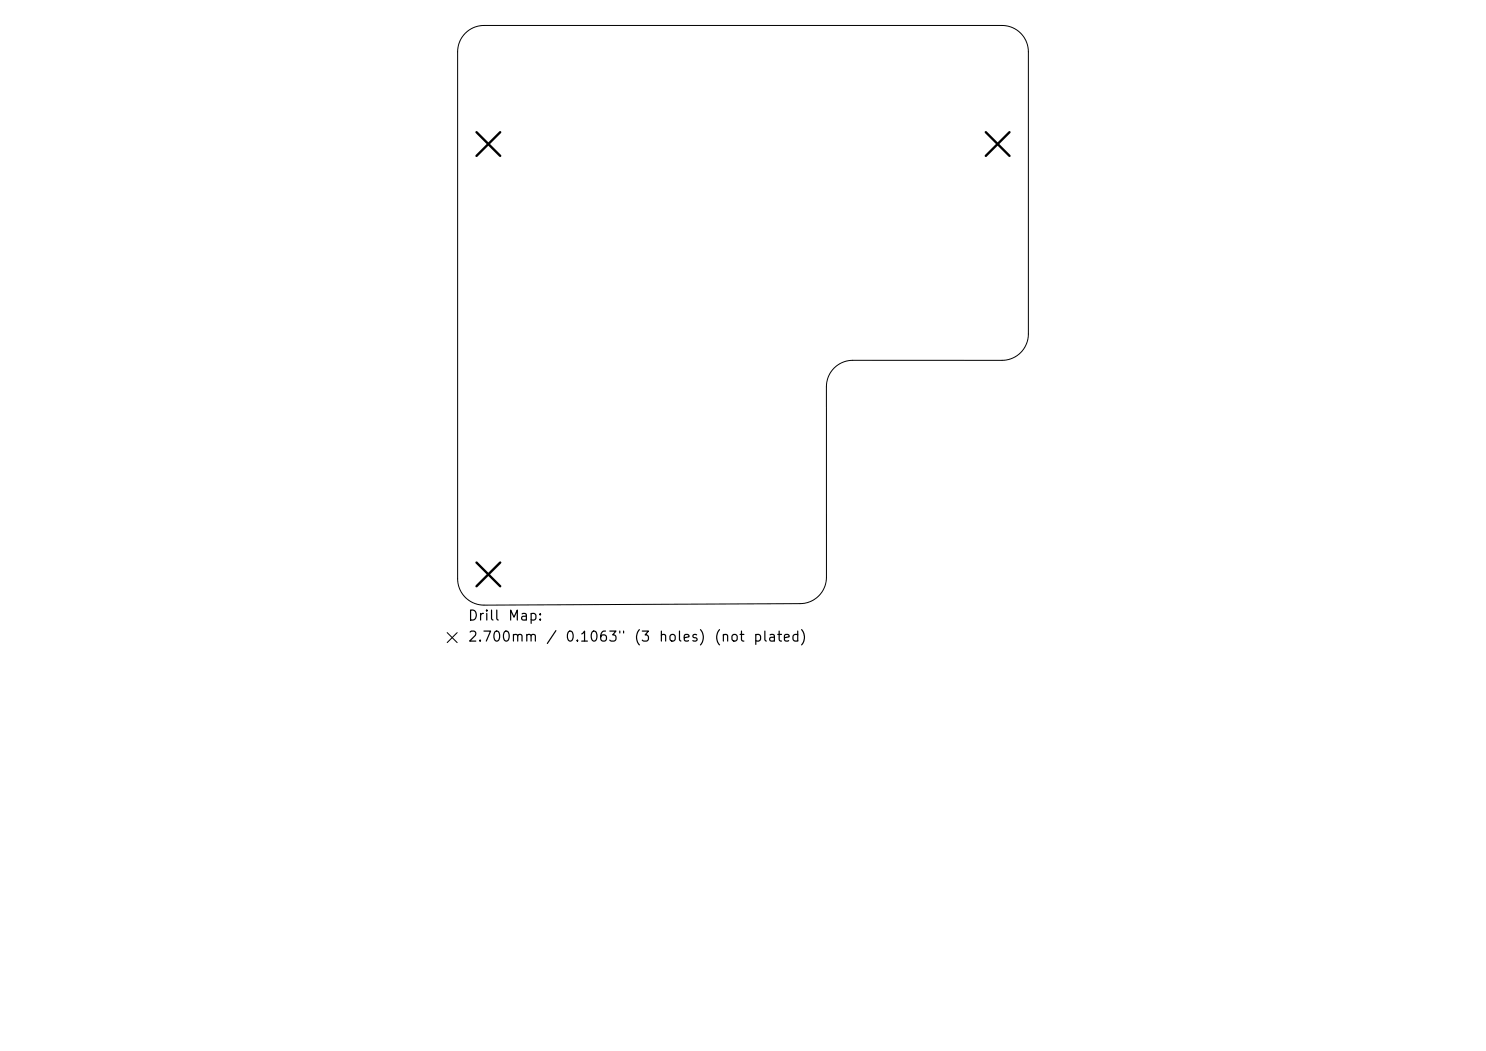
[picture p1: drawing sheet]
<svg xmlns="http://www.w3.org/2000/svg" width="297mm" height="210mm" viewBox="0 0 297 210" stroke-linecap="round" stroke-linejoin="round" font-family="sans-serif">
<defs><g id="words">
<g font-size="2">
<text x="93.4" y="124.5">Drill</text>
<text x="101.4" y="124.5">Map:</text>
<text x="93.4" y="128.7">2.700mm</text>
<text x="109" y="128.7">/</text>
<text x="112.8" y="128.7">0.1063&quot;</text>
<text x="126.5" y="128.7">(3</text>
<text x="131.5" y="128.7">holes)</text>
<text x="142.6" y="128.7">(not</text>
<text x="150.4" y="128.7">plated)</text>
</g>
</g></defs>
<path d="M93 6.6a5.3 5.3 0 0 1 3.7-1.5h103.6a5.3 5.3 0 0 1 5.2 5.3v56.3a5.3 5.3 0 0 1-5.2 5.3h-29.9a5.3 5.3 0 0 0-5.2 5.3v38.1a5.3 5.3 0 0 1-5.3 5.2l-63.2 .3a5.3 5.3 0 0 1-5.2-5.2v-105.3a5.3 5.3 0 0 1 1.5-3.8zM89.4 126.4l2 2M91.4 126.4l-2 2" fill="none" stroke="#000" stroke-width=".2"/>
<path d="M95.2 26.4l4.8 4.7M100 26.4l-4.8 4.7M197 26.4l4.8 4.7M201.8 26.4l-4.8 4.7M95.2 112.4l4.8 4.7M100 112.4l-4.8 4.7" fill="none" stroke="#000" stroke-width=".47"/>
<use href="#words"/>
</svg>
